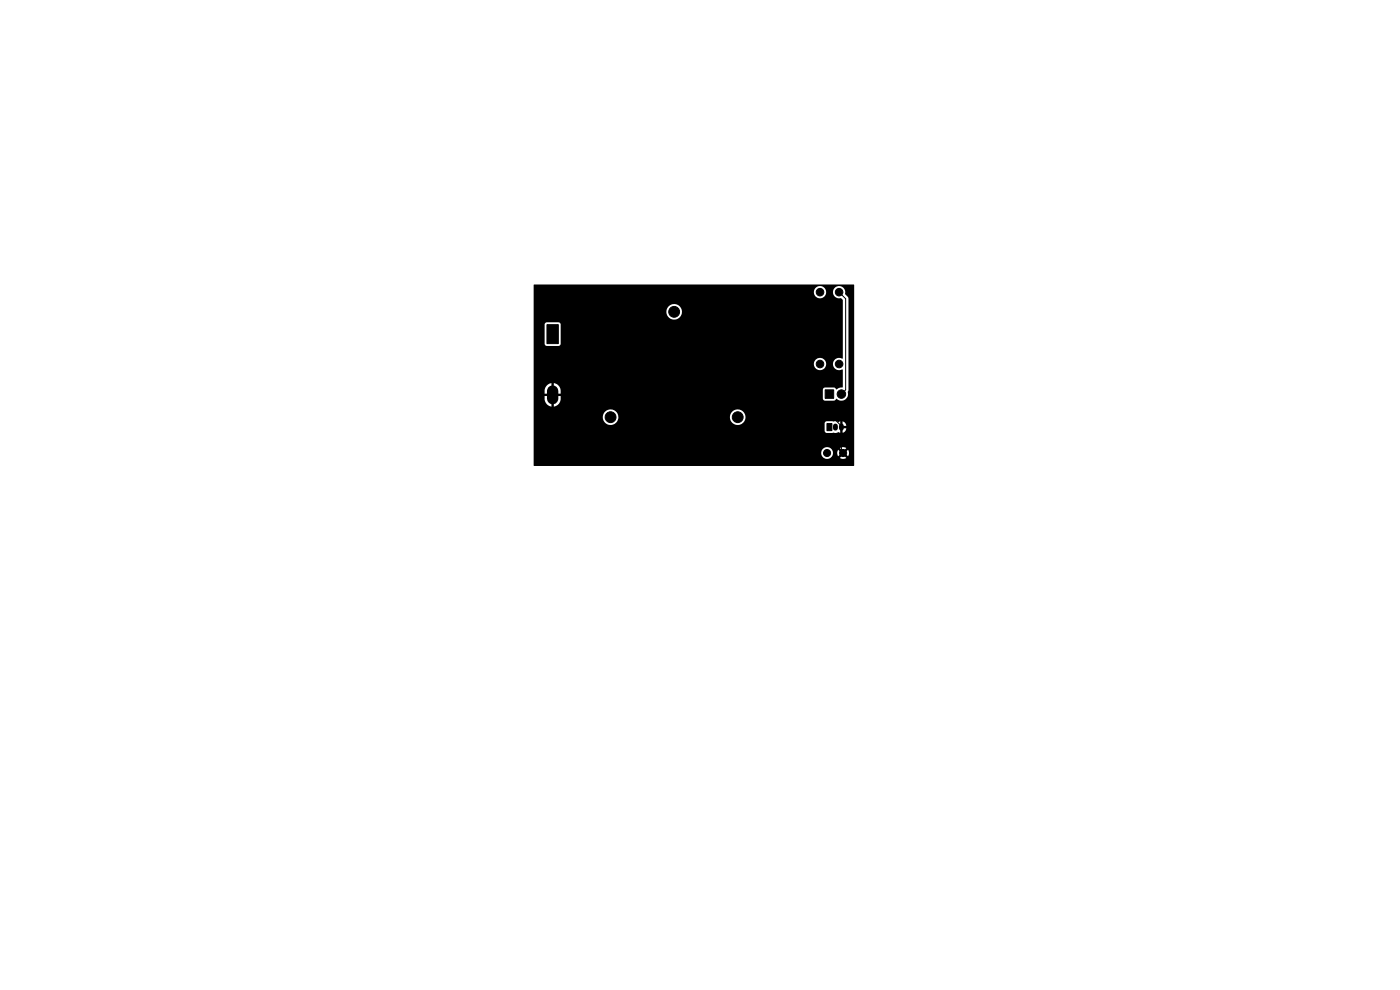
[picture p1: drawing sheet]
<svg xmlns="http://www.w3.org/2000/svg" width="297mm" height="210mm" viewBox="0 0 297 210" stroke-linecap="round" stroke-linejoin="round" font-family="sans-serif">
<g fill="#000" stroke="#000" stroke-width=".21">
<path d="M116 68.9h2.4v4h-2.4zM175.1 82.7h1.8v1.8h-1.8zM175.4 89.9h1.1v1.5h-1.1z"/>
<circle cx="143" cy="66.1" r="1.15"/>
<circle cx="174" cy="62" r=".8"/>
<circle cx="174" cy="77.2" r=".8"/>
<circle cx="178" cy="77.2" r=".8"/>
<circle cx="178" cy="62" r=".8"/>
<circle cx="129.5" cy="88.5" r="1.15"/>
<circle cx="156.5" cy="88.5" r="1.15"/>
<circle cx="175.5" cy="96.1" r=".75"/>
<circle cx="178.5" cy="83.6" r=".9"/>
<circle cx="178.9" cy="96.1" r=".75"/>
</g>
<path d="M117.2 83v1.6" fill="none" stroke="#000" stroke-width="2.4"/>
<path d="M177.2 90.4v.4M178.5 90.4v.4" fill="none" stroke="#000" stroke-width="1.1"/>
<path d="M178 62l1.4 1.4v19.3l-.9 .9M117.2 83.8h54.7l6.6 6.6v5.3l.4 .4" fill="none" stroke="#000" stroke-width=".21"/>
<path d="M113.2 60.4h68l-.1 38.4h-67.8l-.1-.1v-2.7h61a1.25 1.25 0 0 0 1.3 1.4 1.25 1.25 0 0 0 1.2-1.4h.9l.2 .8 .7-.7 .3 .4-.6 .7a1.24 1.24 0 0 0 1.4-.1l-.7-.6 .4-.4 .6 .7a1.24 1.24 0 0 0 0-1.4l-.6 .7-.4-.4 .6-.7a1.24 1.24 0 0 0-1.3 .1l.6 .6-.3 .4-.7-.7-.2 .6h-.9a1.25 1.25 0 0 0-1.2-1.2 1.25 1.25 0 0 0-1.3 1.2h-61v-7.6h14.7v.2a1.66 1.66 0 0 0 1.8 1.5 1.66 1.66 0 0 0 1.5-1.7h23.6v.2a1.66 1.66 0 0 0 2.7 1.2h17.4v1.6l.2 .3 .3 .2h1.9a.68 .68 0 0 1 .9-.1l.1-.9h.4v.9l.3-.1 .4-.4 .1-.4h-.7v-.5h.7a1.01 1.01 0 0 0-.8-1v.9h-.4l-.1-.9-.3 .1-.6-.2-2 .1-.4 .4h-17.4a1.65 1.65 0 0 0-.2-2.8 1.65 1.65 0 0 0-2.5 1.4h-23.6v-.2a1.65 1.65 0 0 0-1.7-1.4 1.65 1.65 0 0 0-1.6 1.6h-14.7v-5.6h2.3v.7h1.4v.5h-1.4v.7a1.7 1.7 0 0 0 1.5 1.6v-1.5l.2 .1 .3-.1 .1 1.4a1.71 1.71 0 0 0 1.3-1.5v-.7h-1.3v-.5h1.3v-.8h55.7v1.9l.2 .3 2.2 .1 .4-.4a1.48 1.48 0 0 0 1.9 .2 1.48 1.48 0 0 0 .6-1.7l.1-.3v-19.5l-.7-.9a1.34 1.34 0 0 0-1.1-1.7 1.34 1.34 0 0 0-1.5 1.4 1.34 1.34 0 0 0 1.8 1.2l.3 .4-.1 12.4a1.34 1.34 0 0 0-2 1.2 1.34 1.34 0 0 0 2.1 1.1v3.8l-.8 .1-.5 .3-.5-.4h-2l-.3 .1-.1 .4h-55.7a1.7 1.7 0 0 0-1.4-1.4v1.4l-.2-.1-.3 .1-.1-1.4a1.71 1.71 0 0 0-1.4 1.5h-2.3v-5.7h59.5v.2a1.3 1.3 0 0 0 1.9 1 1.3 1.3 0 0 0 0-2.2 1.3 1.3 0 0 0-1.9 1h-59.5v-8.3h2.3v4.1l.3 .4 2.8 .1 .3-.5v-4.1l-.1-.3-.3-.1h-2.5l-.3 .1-.2 .3h-2.3v-2.8h28.2v.3a1.65 1.65 0 0 0 2.5 1.3 1.65 1.65 0 0 0 0-2.9 1.65 1.65 0 0 0-2.5 1.3h-28.2v-4.1h59.5v.2a1.3 1.3 0 0 0 1.9 1 1.3 1.3 0 0 0 0-2.2 1.3 1.3 0 0 0-1.9 1h-59.5z" fill="#000"/>
</svg>
